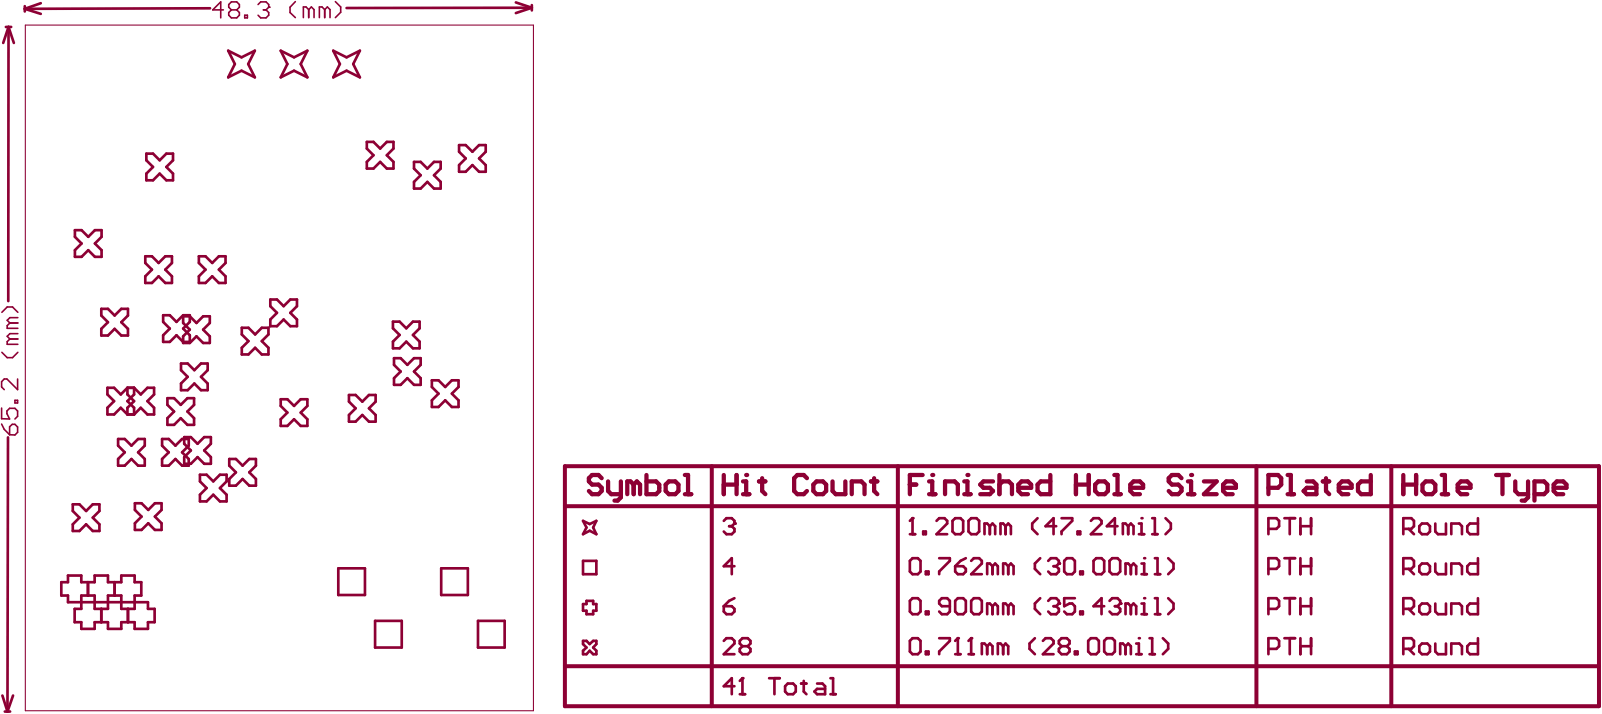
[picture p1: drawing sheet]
<svg xmlns="http://www.w3.org/2000/svg" width="508mm" height="226mm" viewBox="0 0 508 226" stroke-linecap="round" stroke-linejoin="round" font-family="sans-serif">
<g fill="none" stroke="#8d0034" stroke-width=".85">
<path d="M1.9 8.5h1.7M2.7 8.5l-1.7 5.1M2.7 8.5l-.1 87M2.7 8.5l1.7 5.1M7.9 2v1.6M7.9 2.8l5 1.6M12.9 1l-5 1.8M66.7 2.6l-58.8 .2M72.4 16.1l4.2 2.1 4.3-2.1-2.1 4.2 2.1 4.2-4.3-2.1-4.2 2.1 2.1-4.2zM89.1 16.1l4.2 2.1 4.2-2.1-2.1 4.2 2.1 4.2-4.2-2.1-4.2 2.1 2.1-4.2zM105.7 16.1l4.3 2.1 4.2-2.1-2.1 4.2 2.1 4.2-4.2-2.1-4.3 2.1 2.2-4.2zM163.7 .8l5.1 1.7"/>
<path d="M168.8 1.6v1.7M168.8 2.5l-5.1 1.7M168.8 2.5h-58.8M46.4 48.7h2.2l2.1 2.1 2.1-2.1h2.1v2.1l-2.1 2.2 2.1 2.1v2.1h-2.1l-2.1-2.1-2.1 2.1h-2.2v-2.1l2.2-2.1-2.2-2.2zM116.4 45h2.1l2.1 2.1 2.1-2.1h2.2v2.1l-2.2 2.1 2.2 2.2v2.1h-2.2l-2.1-2.1-2.1 2.1h-2.1v-2.1l2.1-2.2-2.1-2.1zM131.4 51.4h2.1l2.1 2.1 2.1-2.1h2.1v2.1l-2.1 2.1 2.1 2.1v2.1h-2.1l-2.1-2.1-2.1 2.1h-2.1v-2.1l2.1-2.1-2.1-2.1zM145.7 46h2.1l2.1 2.1 2.1-2.1h2.1v2.1l-2.1 2.2 2.1 2.1v2.1h-2.1l-2.1-2.1-2.1 2.1h-2.1v-2.1l2.1-2.1-2.1-2.2zM23.8 73h2.1l2.1 2.1 2.1-2.1h2.1v2.1l-2.1 2.1 2.1 2.2v2.1h-2.1l-2.1-2.1-2.1 2.1h-2.1v-2.1l2.1-2.2-2.1-2.1zM32.1 98h2.2l2.1 2.1 2.1-2.1h2.1v2.1l-2.1 2.1 2.1 2.1v2.1h-2.1l-2.1-2.1-2.1 2.1h-2.2v-2.1l2.2-2.1-2.2-2.1zM46.1 81.3h2.1l2.1 2.1 2.1-2.1h2.2v2.1l-2.2 2.1 2.2 2.1v2.2h-2.2l-2.1-2.2-2.1 2.2h-2.1v-2.2l2.1-2.1-2.1-2.1zM51.8 100h2.1l2.1 2.1 2.1-2.1h2.1v2.1l-2.1 2.1 2.1 2.1v2.2h-2.1l-2.1-2.2-2.1 2.2h-2.1v-2.2l2.1-2.1-2.1-2.1zM63.1 81.3h2.1l2.1 2.1 2.2-2.1h2.1v2.1l-2.1 2.1 2.1 2.1v2.2h-2.1l-2.2-2.2-2.1 2.2h-2.1v-2.2l2.1-2.1-2.1-2.1z"/>
<path d="M85.8 95h2.1l2.1 2.1 2.1-2.1h2.1v2.1l-2.1 2.1 2.1 2.2v2.1h-2.1l-2.1-2.1-2.1 2.1h-2.1v-2.1l2.1-2.2-2.1-2.1zM57.4 115.3h2.2l2.1 2.1 2.1-2.1h2.1v2.1l-2.1 2.1 2.1 2.2v2.1h-2.1l-2.1-2.1-2.1 2.1h-2.2v-2.1l2.2-2.2-2.2-2.1zM58.1 100.3h2.1l2.1 2.2 2.2-2.2h2.1v2.2l-2.1 2.1 2.1 2.1v2.1h-2.1l-2.2-2.1-2.1 2.1h-2.1v-2.1l2.1-2.1-2.1-2.1zM76.7 104h2.1l2.2 2.1 2.1-2.1h2.1v2.1l-2.1 2.1 2.1 2.1v2.1h-2.1l-2.1-2.1-2.2 2.1h-2.1v-2.1l2.1-2.1-2.1-2.1zM124.7 102h2.1l2.1 2.1 2.1-2.1h2.2v2.1l-2.2 2.2 2.2 2.1v2.1h-2.2l-2.1-2.1-2.1 2.1h-2.1v-2.1l2.1-2.1-2.1-2.2zM125 113.6h2.1l2.2 2.1 2.1-2.1h2.1v2.1l-2.1 2.1 2.1 2.2v2.1h-2.1l-2.1-2.1-2.2 2.1h-2.1v-2.1l2.1-2.2-2.1-2.1zM2.5 138.7l-.1 87M37.5 139.2h2.1l2.1 2.2 2.1-2.2h2.1v2.2l-2.1 2.1 2.1 2.1v2.1h-2.1l-2.1-2.1-2.1 2.1h-2.1v-2.1l2.1-2.1-2.1-2.1zM40.4 123l-2.1 2.1-2.1-2.1h-2.1v2.1l2.1 2.1-2.1 2.2v2.1h2.1l2.1-2.1 2.1 2.1M40.4 131.5h2.2M40.4 123h2.2M40.4 123v2.1l2.2 2.1-2.2 2.2v2.1"/>
<path d="M42.6 123l2.1 2.1 2.1-2.1h2.1v2.1l-2.1 2.1 2.1 2.2v2.1h-2.1l-2.1-2.1-2.1 2.1M42.6 123v2.1l-2.2 2.1 2.2 2.2v2.1M51.4 139.2h2.1l2.2 2.2 2.1-2.2h2.1v2.2l-2.1 2.1 2.1 2.1v2.1h-2.1l-2.1-2.1-2.2 2.1h-2.1v-2.1l2.1-2.1-2.1-2.1zM53.1 126.3h2.1l2.2 2.1 2.1-2.1h2.1v2.1l-2.1 2.1 2.1 2.2v2.1h-2.1l-2.1-2.1-2.2 2.1h-2.1v-2.1l2.1-2.2-2.1-2.1zM58.5 138.7h2.1l2.1 2.1 2.1-2.1h2.1v2.1l-2.1 2.1 2.1 2.1v2.1h-2.1l-2.1-2.1-2.1 2.1h-2.1v-2.1l2.1-2.1-2.1-2.1zM89.1 126.6h2.1l2.1 2.2 2.1-2.2h2.1v2.2l-2.1 2.1 2.1 2.1v2.1h-2.1l-2.1-2.1-2.1 2.1h-2.1v-2.1l2.1-2.1-2.1-2.1zM110.7 125.3h2.1l2.2 2.1 2.1-2.1h2.1v2.1l-2.1 2.1 2.1 2.1v2.2h-2.1l-2.1-2.2-2.2 2.2h-2.1v-2.2l2.1-2.1-2.1-2.1zM137 120.6h2.2l2.1 2.2 2.1-2.2h2.1v2.2l-2.1 2.1 2.1 2.1v2.1h-2.1l-2.1-2.1-2.1 2.1h-2.2v-2.1l2.2-2.1-2.2-2.1zM23.1 160h2.1l2.1 2.1 2.1-2.1h2.2v2.1l-2.2 2.1 2.2 2.1v2.1h-2.2l-2.1-2.1-2.1 2.1h-2.1v-2.1l2.1-2.1-2.1-2.1zM42.8 159.6h2.1l2.1 2.2 2.1-2.2h2.2v2.2l-2.2 2.1 2.2 2.1v2.1h-2.2l-2.1-2.1-2.1 2.1h-2.1v-2.1l2.1-2.1-2.1-2.1zM63.4 150.6h2.2l2.1 2.1 2.1-2.1h2.1v2.1l-2.1 2.1 2.1 2.1v2.1h-2.1l-2.1-2.1-2.1 2.1h-2.2v-2.1l2.2-2.1-2.2-2.1zM72.8 145.6h2.1l2.1 2.1 2.1-2.1h2.1v2.1l-2.1 2.1 2.1 2.1v2.2h-2.1l-2.1-2.2-2.1 2.2h-2.1v-2.2l2.1-2.1-2.1-2.1z"/>
<path d="M185 177.9h4.2v4.2h-4.2zM185 165.2l2.1 1 2.1-1-1 2.1 1 2.2-2.1-1.1-2.1 1.1 1.1-2.2zM229.7 165.2l.8-.8h1.7l.9 .8v.9M233.1 179.6h-3.4l2.5-2.5v5M21.6 182.6v2.1h-2.1v4.2h2.1v2.1h25.3v2.1h2.2v4.3h-2.2v2.1h-4.2v-2.1h-4.2v2.1h-4.2v-2.1h-4.3v2.1h-4.2v-2.1h-2.1v-4.3h2.1v-4.2h4.2v4.2h4.3v-4.2h4.2v4.2h4.2v-4.2h2.1v-4.2h-2.1v-2.1h-4.2v2.1h-4.2v-2.1h-4.3v2.1h-4.2v-2.1zM27.9 184.7v4.2M32.1 193.1v4.3M36.4 184.7v4.2M40.6 193.1v4.3M107.3 180.3h8.5v8.4h-8.5zM119 196.9h8.5v8.5h-8.5zM140 180.3h8.5v8.4h-8.5z"/>
<path d="M151.7 196.9h8.4v8.5h-8.4zM185 191.6h1.1v-1h2.1v1h1v2.1h-1v1.1h-2.1v-1.1h-1.1zM229.7 192.3h2.5l.9 .8v.9l-.9 .8h-1.7l-.8-.8zM233.1 189.8l-1.7 .8-1.7 1.7M185 203.3h1.1l1 1 1.1-1h1v1l-1 1.1 1 1v1.1h-1l-1.1-1.1-1 1.1h-1.1v-1.1l1.1-1-1.1-1.1zM.8 220.6l1.6 5.1M1.5 225.7h1.7M4.1 220.6l-1.7 5.1"/>
</g>
<path d="M8 8h161.3v217.5h-161.3z" fill="none" stroke="#8d0034" stroke-width=".34"/>
<path d="M179.3 147.9h328.1v76.1h-328.1zM225.9 147.9v76.1M284.9 147.9v76.1M398.7 147.9v76.1M441.5 147.9v76.1M179.3 160.6h328.1M179.3 211.3h328.1" fill="none" stroke="#8d0034" stroke-width="1.3"/>
<circle cx="233.1" cy="166.1" r=".42" fill="#8d0034"/>
<path d="M231.4 166.9h.8M232.2 166.9l.9 .9v.8l-.9 .9h-1.7l-.8-.9M233.1 166.1l-.9 .8M229.7 203.3l.8-.9h1.7l.9 .9v.8l-3.4 3.4h3.4M235.6 205l-.9 .8v.9l.9 .8h1.7l.8-.8v-.9l-.8-.8M235.6 205l-.9-.9v-.8l.9-.9h1.7l.8 .9v.8l-.8 .9M235.6 205h1.7" fill="none" stroke="#8d0034" stroke-width=".85"/>
<g fill="none" stroke="#8d0034" stroke-width=".51">
<path d="M70.9 3.1h-3.4l2.5-2.5v5.1M73.4 3.1h1.7M73.4 3.1l-.8-.8v-.9l.8-.8h1.7l.9 .8v.9l-.9 .8M73.4 3.1l-.8 .9v.8l.8 .9h1.7l.9-.9v-.8l-.9-.9M77.7 4.8h.8v.9h-.8zM81.9 1.4l.8-.8h1.7l.9 .8v.9M.6 99.1l1.7-1.7h1.7l1.7 1.7M.6 111.8l1.7 1.6h1.7l1.7-1.6M3.1 107.5l-.8 .9v.8h3.4M3.1 102.5l-.8 .8v.8h3.4M3.1 107.5h2.6M3.1 102.5h2.6"/>
<path d="M5.7 105.8h-2.6l-.8 .9 .8 .8M5.7 100.8h-2.6l-.8 .8 .8 .9M.5 134.5l.9 1.7 1.6 1.7M.5 129.4v3.4l2.5 .1-.8-1.7v-.8l.8-.9h1.7l.9 .9v1.7l-.9 .8M3 135.4l.9-.8h.8l.9 .8v1.7l-.9 .9-1.7-.1zM4.7 127h.9v.8h-.9zM5.6 120.2v3.4l-3.4-3.4h-.8l-.9 .9v1.7l.9 .8"/>
</g>
<circle cx="85.3" cy="2.3" r=".25" fill="#8d0034"/>
<path d="M83.6 3.1h.8M84.4 3.1l.9 .9v.8l-.9 .9h-1.7l-.8-.9M85.3 2.3l-.9 .8M93.7 .5l-1.7 1.8v1.7l1.7 1.6M98 3.1l-.9-.9h-.8v3.4M98 3.1v2.5M98 3.1l.8-.9 .9 .9v2.5M103 3.1l-.8-.9h-.9v3.4M103 3.1v2.5M103 3.1l.9-.9 .8 .9v2.5M106.4 .5l1.7 1.7v1.7l-1.7 1.7" fill="none" stroke="#8d0034" stroke-width=".51"/>
<path d="M190.9 151.7l-1-1h-2l-1 1v1l1 1h2l1 1v1l-1 1.1h-2l-1-1.1M193 152.7v3l1 1.1h3M197 152.7v5.1l-1 1h-1M201.1 153.7l-1-1h-1.1v4.1M201.1 153.7v3.1M201.1 153.7l1-1 1 1v3.1M205.1 150.7v6.1h3.1l1-1.1v-2l-1-1h-3.1M211.2 153.7l1-1h2.1l1 1v2l-1 1.1h-2.1l-1-1.1zM217.3 150.7h1v6.1M217.3 156.8h2.1" fill="none" stroke="#8d0034" stroke-width="1.4"/>
<path d="M288.7 203.3l.9-.9h1.7l.8 .9v3.4l-.8 .8h-1.7l-.9-.8zM293.8 206.7h.8v.8h-.8zM298 202.4h3.4v.9l-3.4 3.4v.8M303.1 207.5h1.7M303.9 202.4v5.1" fill="none" stroke="#8d0034" stroke-width=".85"/>
<circle cx="303.9" cy="202.4" r=".42" fill="#8d0034"/>
<path d="M303.9 202.4l-.8 .9M307.3 207.5h1.7M308.2 202.4v5.1" fill="none" stroke="#8d0034" stroke-width=".85"/>
<circle cx="308.2" cy="202.4" r=".42" fill="#8d0034"/>
<g fill="none" stroke="#8d0034" stroke-width=".85">
<path d="M308.2 202.4l-.9 .9M313.3 205l-.9-.9h-.8v3.4M313.3 205v2.5M313.3 205l.8-.9 .8 .9v2.5M318.3 205l-.8-.9h-.9v3.4M318.3 205v2.5M318.3 205l.8-.9 .8 .9v2.5M328.4 202.4l-1.7 1.7v1.7l1.7 1.7M330.9 203.3l.9-.9h1.7l.8 .9v.8l-3.4 3.4h3.4M336.9 205l-.9 .8v.9l.9 .8h1.6l.9-.8v-.9l-.9-.8M336.9 205l-.9-.9v-.8l.9-.9h1.6l.9 .9v.8l-.9 .9M336.9 205h1.6"/>
<path d="M341.1 206.7h.8v.8h-.8zM345.3 203.3l.9-.9h1.7l.8 .9v3.4l-.8 .8h-1.7l-.9-.8zM351.2 202.4h1.7l.9 .9v3.4l-.9 .8h-1.7l-.8-.8v-3.4zM357.2 205l-.9-.9h-.8v3.4M357.2 205v2.5M357.2 205l.8-.9 .8 .9v2.5M360.5 204.1h.9v3.4M360.5 207.5h1.7"/>
</g>
<circle cx="361.4" cy="202.4" r=".42" fill="#8d0034"/>
<g fill="none" stroke="#8d0034" stroke-width=".85">
<path d="M288.7 190.6l.9-.8h1.7l.8 .8v3.4l-.8 .8h-1.7l-.9-.8zM293.8 194h.8v.8h-.8zM301.4 192.3h-2.5l-.9-.9v-.8l.9-.8h1.7l.8 .8v3.4l-.8 .8h-1.7l-.9-.8M303.9 189.8h1.7l.9 .8v3.4l-.9 .8h-1.7l-.8-.8v-3.4zM308.2 190.6l.8-.8h1.7l.9 .8v3.4l-.9 .8h-1.7l-.8-.8zM314.9 192.3l-.8-.9h-.8v3.4M314.9 192.3v2.5M314.9 192.3l.9-.9 .8 .9v2.5M319.9 192.3l-.8-.9h-.8v3.4M319.9 192.3v2.5M319.9 192.3l.9-.9 .8 .9v2.5M330.1 189.8l-1.7 1.6v1.7l1.7 1.7"/>
<path d="M332.6 190.6l.9-.8h1.7l.8 .8v.8M364.8 207.5h1.7M364.8 202.4h.8v5.1M369 202.4l1.7 1.7v1.7l-1.7 1.7"/>
</g>
<circle cx="336" cy="191.4" r=".42" fill="#8d0034"/>
<path d="M334.3 192.3h.9M335.2 192.3l.8 .8v.9l-.8 .8h-1.7l-.9-.8M336 191.4l-.8 .9M341.1 189.8h-3.4v2.5l1.7-.9h.8l.9 .9v1.7l-.9 .8h-1.7l-.8-.8M342.8 194h.8v.8h-.8zM350.4 192.3h-3.4l2.5-2.5v5M352.1 190.6l.8-.8h1.7l.9 .8v.8" fill="none" stroke="#8d0034" stroke-width=".85"/>
<circle cx="355.5" cy="191.4" r=".42" fill="#8d0034"/>
<path d="M353.8 192.3h.8M354.6 192.3l.9 .8v.9l-.9 .8h-1.7l-.8-.8M355.5 191.4l-.9 .9M358.8 192.3l-.8-.9h-.8v3.4M358.8 192.3v2.5M358.8 192.3l.9-.9 .8 .9v2.5M362.2 194.8h1.7M362.2 191.4h.9v3.4" fill="none" stroke="#8d0034" stroke-width=".85"/>
<circle cx="363.1" cy="189.8" r=".42" fill="#8d0034"/>
<g fill="none" stroke="#8d0034" stroke-width=".85">
<path d="M288.7 177.9l.9-.8h1.7l.8 .8v3.4l-.8 .8h-1.7l-.9-.8zM298 177.1h3.4v.8l-3.4 3.4v.8M303.1 179.6h2.5l.9 .8v.9l-.9 .8h-1.7l-.8-.8zM306.5 177.1l-1.7 .8-1.7 1.7M308.2 177.9l.8-.8h1.7l.9 .8v.9l-3.4 3.3h3.4M314.9 179.6l-.8-.8h-.8v3.3M314.9 179.6v2.5M314.9 179.6l.9-.8 .8 .8v2.5M319.9 179.6l-.8-.8h-.8v3.3M319.9 179.6v2.5M319.9 179.6l.9-.8 .8 .8v2.5M330.1 177.1l-1.7 1.7v1.6l1.7 1.7"/>
<path d="M332.6 177.9l.9-.8h1.7l.8 .8v.9M293.8 181.3h.8v.8h-.8zM366.5 194.8h1.7M366.5 189.8h.8v5M370.7 189.8l1.7 1.6v1.7l-1.7 1.7"/>
</g>
<circle cx="336" cy="178.8" r=".42" fill="#8d0034"/>
<path d="M334.3 179.6h.9M335.2 179.6l.8 .8v.9l-.8 .8h-1.7l-.9-.8M336 178.8l-.8 .8M337.7 177.9l.8-.8h1.7l.9 .8v3.4l-.9 .8h-1.7l-.8-.8zM347 177.9l.9-.8h1.6l.9 .8v3.4l-.9 .8h-1.6l-.9-.8zM352.1 177.9l.8-.8h1.7l.9 .8v3.4l-.9 .8h-1.7l-.8-.8zM358.8 179.6l-.8-.8h-.8v3.3M358.8 179.6v2.5M358.8 179.6l.9-.8 .8 .8v2.5M362.2 178.8h.9v3.3M342.8 181.3h.8v.8h-.8zM362.2 182.1h1.7" fill="none" stroke="#8d0034" stroke-width=".85"/>
<circle cx="363.1" cy="177.1" r=".42" fill="#8d0034"/>
<path d="M288.7 169.5h1.7M289.6 164.4v5.1M366.5 177.1h.8v5M370.7 177.1l1.7 1.7v1.6l-1.7 1.7M366.5 182.1h1.7" fill="none" stroke="#8d0034" stroke-width=".85"/>
<circle cx="289.6" cy="164.4" r=".42" fill="#8d0034"/>
<g fill="none" stroke="#8d0034" stroke-width=".85">
<path d="M289.6 164.4l-.9 .8M292.9 168.6h.9v.9h-.9zM297.2 165.2l.8-.8h1.7l.9 .8v.9l-3.4 3.4h3.4M303.1 164.4h1.7l.8 .8v3.4l-.8 .9h-1.7l-.8-.9v-3.4zM308.2 164.4h1.7l.8 .8v3.4l-.8 .9h-1.7l-.9-.9v-3.4zM314.1 166.9l-.8-.8h-.9v3.4M314.1 166.9v2.6M314.1 166.9l.8-.8 .9 .8v2.6M319.1 166.9l-.8-.8h-.8v3.4M319.1 166.9v2.6M319.1 166.9l.8-.8 .9 .8v2.6M329.2 164.4l-1.7 1.7v1.7l1.7 1.7"/>
<path d="M335.2 166.9h-3.4l2.5-2.5v5.1M336.9 164.4h3.3v.8l-3.3 3.4v.9M341.9 168.6h.9v.9h-.9zM346.2 165.2l.8-.8h1.7l.8 .8v.9l-3.3 3.4h3.3M354.6 166.9h-3.4l2.6-2.5v5.1M358 166.9l-.8-.8h-.9v3.4M358 166.9v2.6M358 166.9l.8-.8 .9 .8v2.6M361.4 169.5h1.7M361.4 166.1h.8v3.4"/>
</g>
<circle cx="362.2" cy="164.4" r=".42" fill="#8d0034"/>
<g fill="none" stroke="#8d0034" stroke-width=".85">
<path d="M365.6 169.5h1.7M365.6 164.4h.9v5.1M369.8 164.4l1.7 1.7v1.7l-1.7 1.7M402.5 167.8h2.5l.9-.9v-1.7l-.9-.8h-2.5v5.1M407.6 164.4h3.4M407.6 177.1h3.4M409.3 164.4v5.1M409.3 177.1v5M412.6 164.4v5.1M412.6 177.1v5M412.6 179.6h3.4M412.6 166.9h3.4"/>
<path d="M416 164.4v5.1M416 177.1v5M445.3 167.8h2.5l.9-.9v-1.7l-.9-.8h-2.5v5.1M447 167.8l1.7 1.7M450.4 166.9l.8-.8h1.7l.9 .8v1.7l-.9 .9h-1.7l-.8-.9zM450.4 179.6l.8-.8h1.7l.9 .8v1.7l-.9 .8h-1.7l-.8-.8zM455.5 166.1v2.5l.8 .9h2.5v-3.4M455.5 178.8v2.5l.8 .8h2.5v-3.3M460.5 169.5v-3.4h2.6l.8 .8v2.6M469 164.4v5.1h-2.5l-.9-.9v-1.7l.9-.8h2.5M469 177.1v5h-2.5l-.9-.8v-1.7l.9-.8h2.5M402.5 180.4h2.5l.9-.8v-1.7l-.9-.8h-2.5v5"/>
<path d="M402.5 193.1h2.5l.9-.8v-1.7l-.9-.8h-2.5v5M407.6 189.8h3.4M409.3 189.8v5M412.6 189.8v5M412.6 192.3h3.4M416 189.8v5M445.3 180.4h2.5l.9-.8v-1.7l-.9-.8h-2.5v5M445.3 193.1h2.5l.9-.8v-1.7l-.9-.8h-2.5v5M447 193.1l1.7 1.7M447 180.4l1.7 1.7M451.2 191.4h1.7l.9 .9v1.7l-.9 .8h-1.7l-.8-.8v-1.7zM455.5 191.4v2.6l.8 .8h2.5v-3.4"/>
<path d="M460.5 182.1v-3.3h2.6l.8 .8v2.5M460.5 194.8v-3.4h2.6l.8 .9v2.5M469 189.8v5h-2.5l-.9-.8v-1.7l.9-.9h2.5M233.1 217.7h-3.4l2.5-2.6v5.1M235.6 215.1v5.1M402.5 205.8h2.5l.9-.8v-1.7l-.9-.9h-2.5v5.1M407.6 202.4h3.4M409.3 202.4v5.1M412.6 202.4v5.1M412.6 205h3.4M416 202.4v5.1M445.3 205.8h2.5l.9-.8v-1.7l-.9-.9h-2.5v5.1"/>
<path d="M447 205.8l1.7 1.7M451.2 204.1h1.7l.9 .9v1.7l-.9 .8h-1.7l-.8-.8v-1.7zM455.5 204.1v2.6l.8 .8h2.5v-3.4M460.5 207.5v-3.4h2.6l.8 .9v2.5M469 202.4v5.1h-2.5l-.9-.8v-1.7l.9-.9h2.5M234.7 220.2h1.7"/>
</g>
<path d="M402.5 154.7h3l1.1-1v-2l-1.1-1h-3v6.1M408.6 150.7h1v6.1M408.6 156.8h2M414.7 152.7h2l1 1v3.1h-3l-1-1.1 1-1h3M419.8 152.7h2M420.8 151.7v4l1 1.1M424.8 154.7h4.1v-1l-1-1h-2.1l-1 1v2l1 1.1h2.1M435 150.7v6.1h-3.1l-1-1.1v-2l1-1h3.1" fill="none" stroke="#8d0034" stroke-width="1.4"/>
<circle cx="235.6" cy="215.1" r=".42" fill="#8d0034"/>
<path d="M235.6 215.1l-.9 .9M244.1 215.1h3.3M245.7 215.1v5.1M250 216.8h1.7l.8 .9v1.7l-.8 .8h-1.7l-.9-.8v-1.7zM254.2 216.8h1.7M255.1 216v3.4l.8 .8M259.3 216.8h1.7l.8 .9v2.5h-2.5l-.9-.8 .9-.9h2.5M263.5 215.1h.9v5.1M263.5 220.2h1.7" fill="none" stroke="#8d0034" stroke-width=".85"/>
<path d="M229.7 150.7v6.1M229.7 153.7h4M233.7 150.7v6.1M235.8 156.8h2M235.8 152.7h1v4.1" fill="none" stroke="#8d0034" stroke-width="1.4"/>
<circle cx="236.8" cy="150.7" r=".68" fill="#8d0034"/>
<path d="M240.8 152.7h2.1M241.9 151.7v4l1 1.1M256.1 151.7l-1-1h-2.1l-1 1v4l1 1.1h2.1l1-1.1M258.1 153.7l1-1h2l1.1 1v2l-1.1 1.1h-2l-1-1.1zM264.2 152.7v3l1 1.1h3v-4.1M270.3 156.8v-4.1h3l1 1v3.1M276.4 152.7h2M277.4 151.7v4l1 1.1M288.7 153.7h2M292.8 150.7h-4.1v6.1M294.8 152.7h1v4.1M294.8 156.8h2" fill="none" stroke="#8d0034" stroke-width="1.4"/>
<circle cx="295.8" cy="150.7" r=".68" fill="#8d0034"/>
<path d="M299.9 156.8v-4.1h3l1 1v3.1M306 152.7h1v4.1M306 156.8h2" fill="none" stroke="#8d0034" stroke-width="1.4"/>
<circle cx="307" cy="150.7" r=".68" fill="#8d0034"/>
<g fill="none" stroke="#8d0034" stroke-width="1.4">
<path d="M315.1 152.7h-3l-1 1 1 1h2l1 1-1 1.1h-3M317.1 153.7l1.1-1h1.9l1 1v3.1M317.1 150.7v6.1M323.1 154.7h4.1v-1l-1-1h-2l-1.1 1v2l1.1 1.1h2M333.3 150.7v6.1h-3l-1.1-1.1v-2l1.1-1h3M341.4 150.7v6.1M341.4 153.7h4.1M345.5 150.7v6.1M347.5 153.7l1-1h2.1l1 1v2l-1 1.1h-2.1l-1-1.1zM353.6 156.8h2M353.6 150.7h1v6.1M358.7 154.7h4v-1l-1-1h-2l-1 1v2l1 1.1h2"/>
<path d="M374.9 151.7l-1-1h-2l-1 1v1l1 1h2l1 1v1l-1 1.1h-2l-1-1.1M377 156.8h2M377 152.7h1v4.1"/>
</g>
<circle cx="378" cy="150.7" r=".68" fill="#8d0034"/>
<g fill="none" stroke="#8d0034" stroke-width="1.4">
<path d="M382 152.7h4.1l-4.1 4.1h4.1M388.1 154.7h4.1v-1l-1-1h-2.1l-1 1v2l1 1.1h2.1M445.3 150.7v6.1M445.3 153.7h4.1M449.4 150.7v6.1M452.4 152.7h2l1.1 1v2l-1.1 1.1h-2l-1-1.1v-2zM457.5 156.8h2M457.5 150.7h1v6.1M462.6 154.7h4v-1l-1-1h-2l-1 1v2l1 1.1h2M474.7 150.7h4.1M476.8 150.7v6.1M480.8 152.7v3l1 1.1h3.1"/>
<path d="M484.9 152.7v5.1l-1 1h-1M486.9 156.8h3.1l1-1.1v-2l-1-1h-3.1v6.1M493 154.7h4.1v-1l-1-1h-2.1l-1 1v2l1 1.1h2.1"/>
</g>
</svg>
